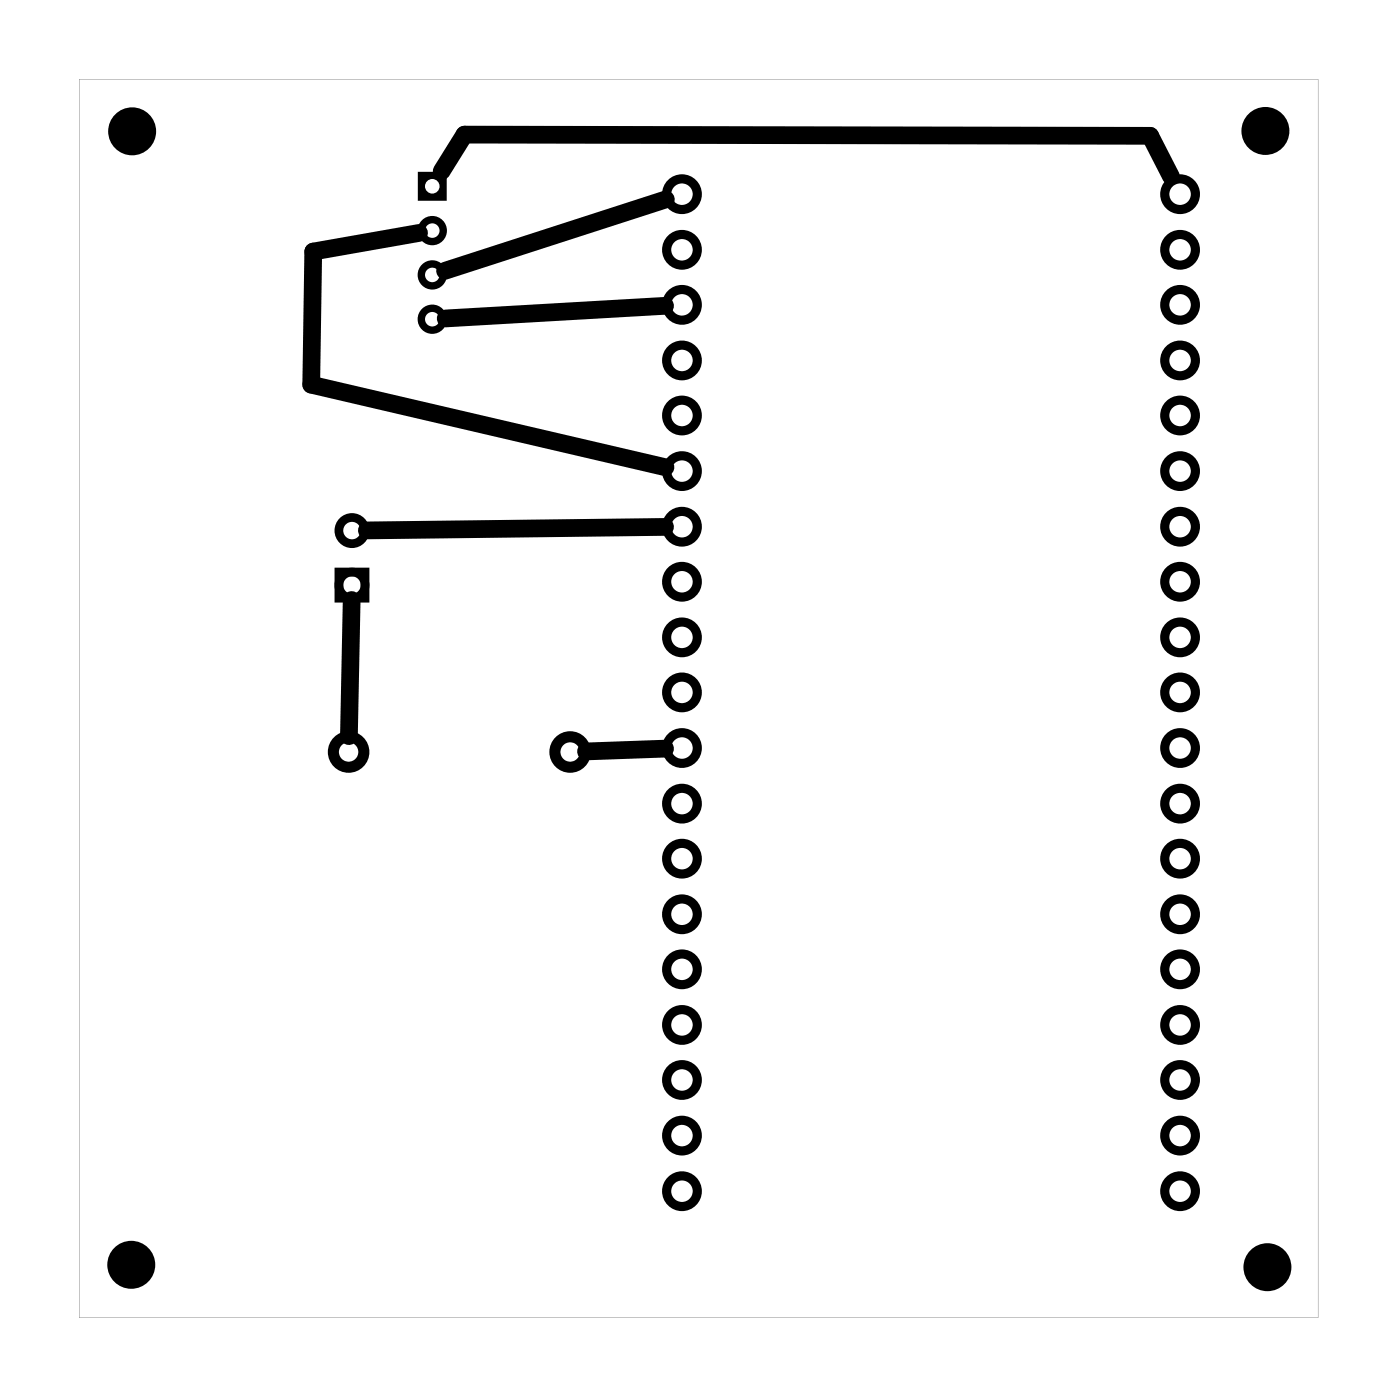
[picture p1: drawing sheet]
<svg xmlns="http://www.w3.org/2000/svg" width="64mm" height="64mm" viewBox="0 0 64 64" stroke-linecap="round" stroke-linejoin="round" font-family="sans-serif">
<g fill="#000">
<path d="M19.2 7.9h1.3v1.3h-1.3zM19.5 8.5a.35 .35 0 0 0 .7 0 .35 .35 0 0 0-.7 0z"/>
<path d="M3.6 3.6v56.8h56.9v-56.8zM3.6 3.6h56.8v56.8h-56.8z"/>
</g>
<g fill="none" stroke="#000" stroke-width=".34">
<circle cx="19.8" cy="10.6" r=".5"/>
<circle cx="19.8" cy="12.6" r=".5"/>
<circle cx="19.8" cy="14.6" r=".5"/>
</g>
<g fill="none" stroke="#000" stroke-width=".42">
<circle cx="31.3" cy="16.5" r=".7"/>
<circle cx="31.3" cy="8.9" r=".7"/>
<circle cx="31.3" cy="11.5" r=".7"/>
<circle cx="31.3" cy="19.1" r=".7"/>
<circle cx="31.3" cy="14" r=".7"/>
<circle cx="54.1" cy="16.5" r=".7"/>
<circle cx="54.1" cy="8.9" r=".7"/>
<circle cx="54.1" cy="11.5" r=".7"/>
<circle cx="54.1" cy="19.1" r=".7"/>
<circle cx="54.1" cy="14" r=".7"/>
<circle cx="31.3" cy="36.9" r=".7"/>
<circle cx="31.3" cy="31.8" r=".7"/>
<circle cx="31.3" cy="29.2" r=".7"/>
<circle cx="31.3" cy="39.4" r=".7"/>
<circle cx="31.3" cy="34.3" r=".7"/>
<circle cx="31.3" cy="26.7" r=".7"/>
<circle cx="31.3" cy="21.6" r=".7"/>
<circle cx="31.3" cy="24.2" r=".7"/>
<circle cx="54.1" cy="36.9" r=".7"/>
<circle cx="54.1" cy="39.4" r=".7"/>
<circle cx="54.1" cy="29.2" r=".7"/>
<circle cx="54.1" cy="31.8" r=".7"/>
<circle cx="54.1" cy="34.3" r=".7"/>
<circle cx="54.1" cy="26.7" r=".7"/>
<circle cx="54.1" cy="21.6" r=".7"/>
<circle cx="54.1" cy="24.2" r=".7"/>
<circle cx="31.3" cy="49.5" r=".7"/>
<circle cx="31.3" cy="41.9" r=".7"/>
<circle cx="31.3" cy="47" r=".7"/>
<circle cx="31.3" cy="44.5" r=".7"/>
<circle cx="31.3" cy="52.1" r=".7"/>
<circle cx="31.3" cy="54.6" r=".7"/>
<circle cx="54.1" cy="41.9" r=".7"/>
<circle cx="54.1" cy="44.5" r=".7"/>
<circle cx="54.1" cy="47" r=".7"/>
<circle cx="54.1" cy="49.5" r=".7"/>
<circle cx="54.1" cy="52.1" r=".7"/>
<circle cx="54.1" cy="54.6" r=".7"/>
</g>
<g fill="none" stroke="#000" stroke-width=".51">
<circle cx="16" cy="34.5" r=".7"/>
<circle cx="26.1" cy="34.5" r=".7"/>
</g>
<g fill="none" stroke="#000" stroke-width=".4">
<path d="M15.5 26.2h1.2v1.2h-1.2z"/>
<circle cx="16.1" cy="24.3" r=".6"/>
<circle cx="16.1" cy="26.8" r=".6"/>
</g>
<g fill="#000">
<circle cx="6.1" cy="6" r="1.1"/>
<circle cx="58" cy="6" r="1.1"/>
<circle cx="6" cy="58" r="1.1"/>
<circle cx="58.1" cy="58.1" r="1.1"/>
</g>
<path d="M19.2 10.7l-4.8 .8-.1 6.1 16.2 3.8M20.3 7.9l1-1.7h31.4l1 1.9M30.5 14l-10.1 .6M30.5 9.1l-10.1 3.3M16.1 27.5l-.1 6.3M30.5 24.2l-13.7 .1M30.5 34.3l-3.6 .2" fill="none" stroke="#000" stroke-width=".81"/>
</svg>
